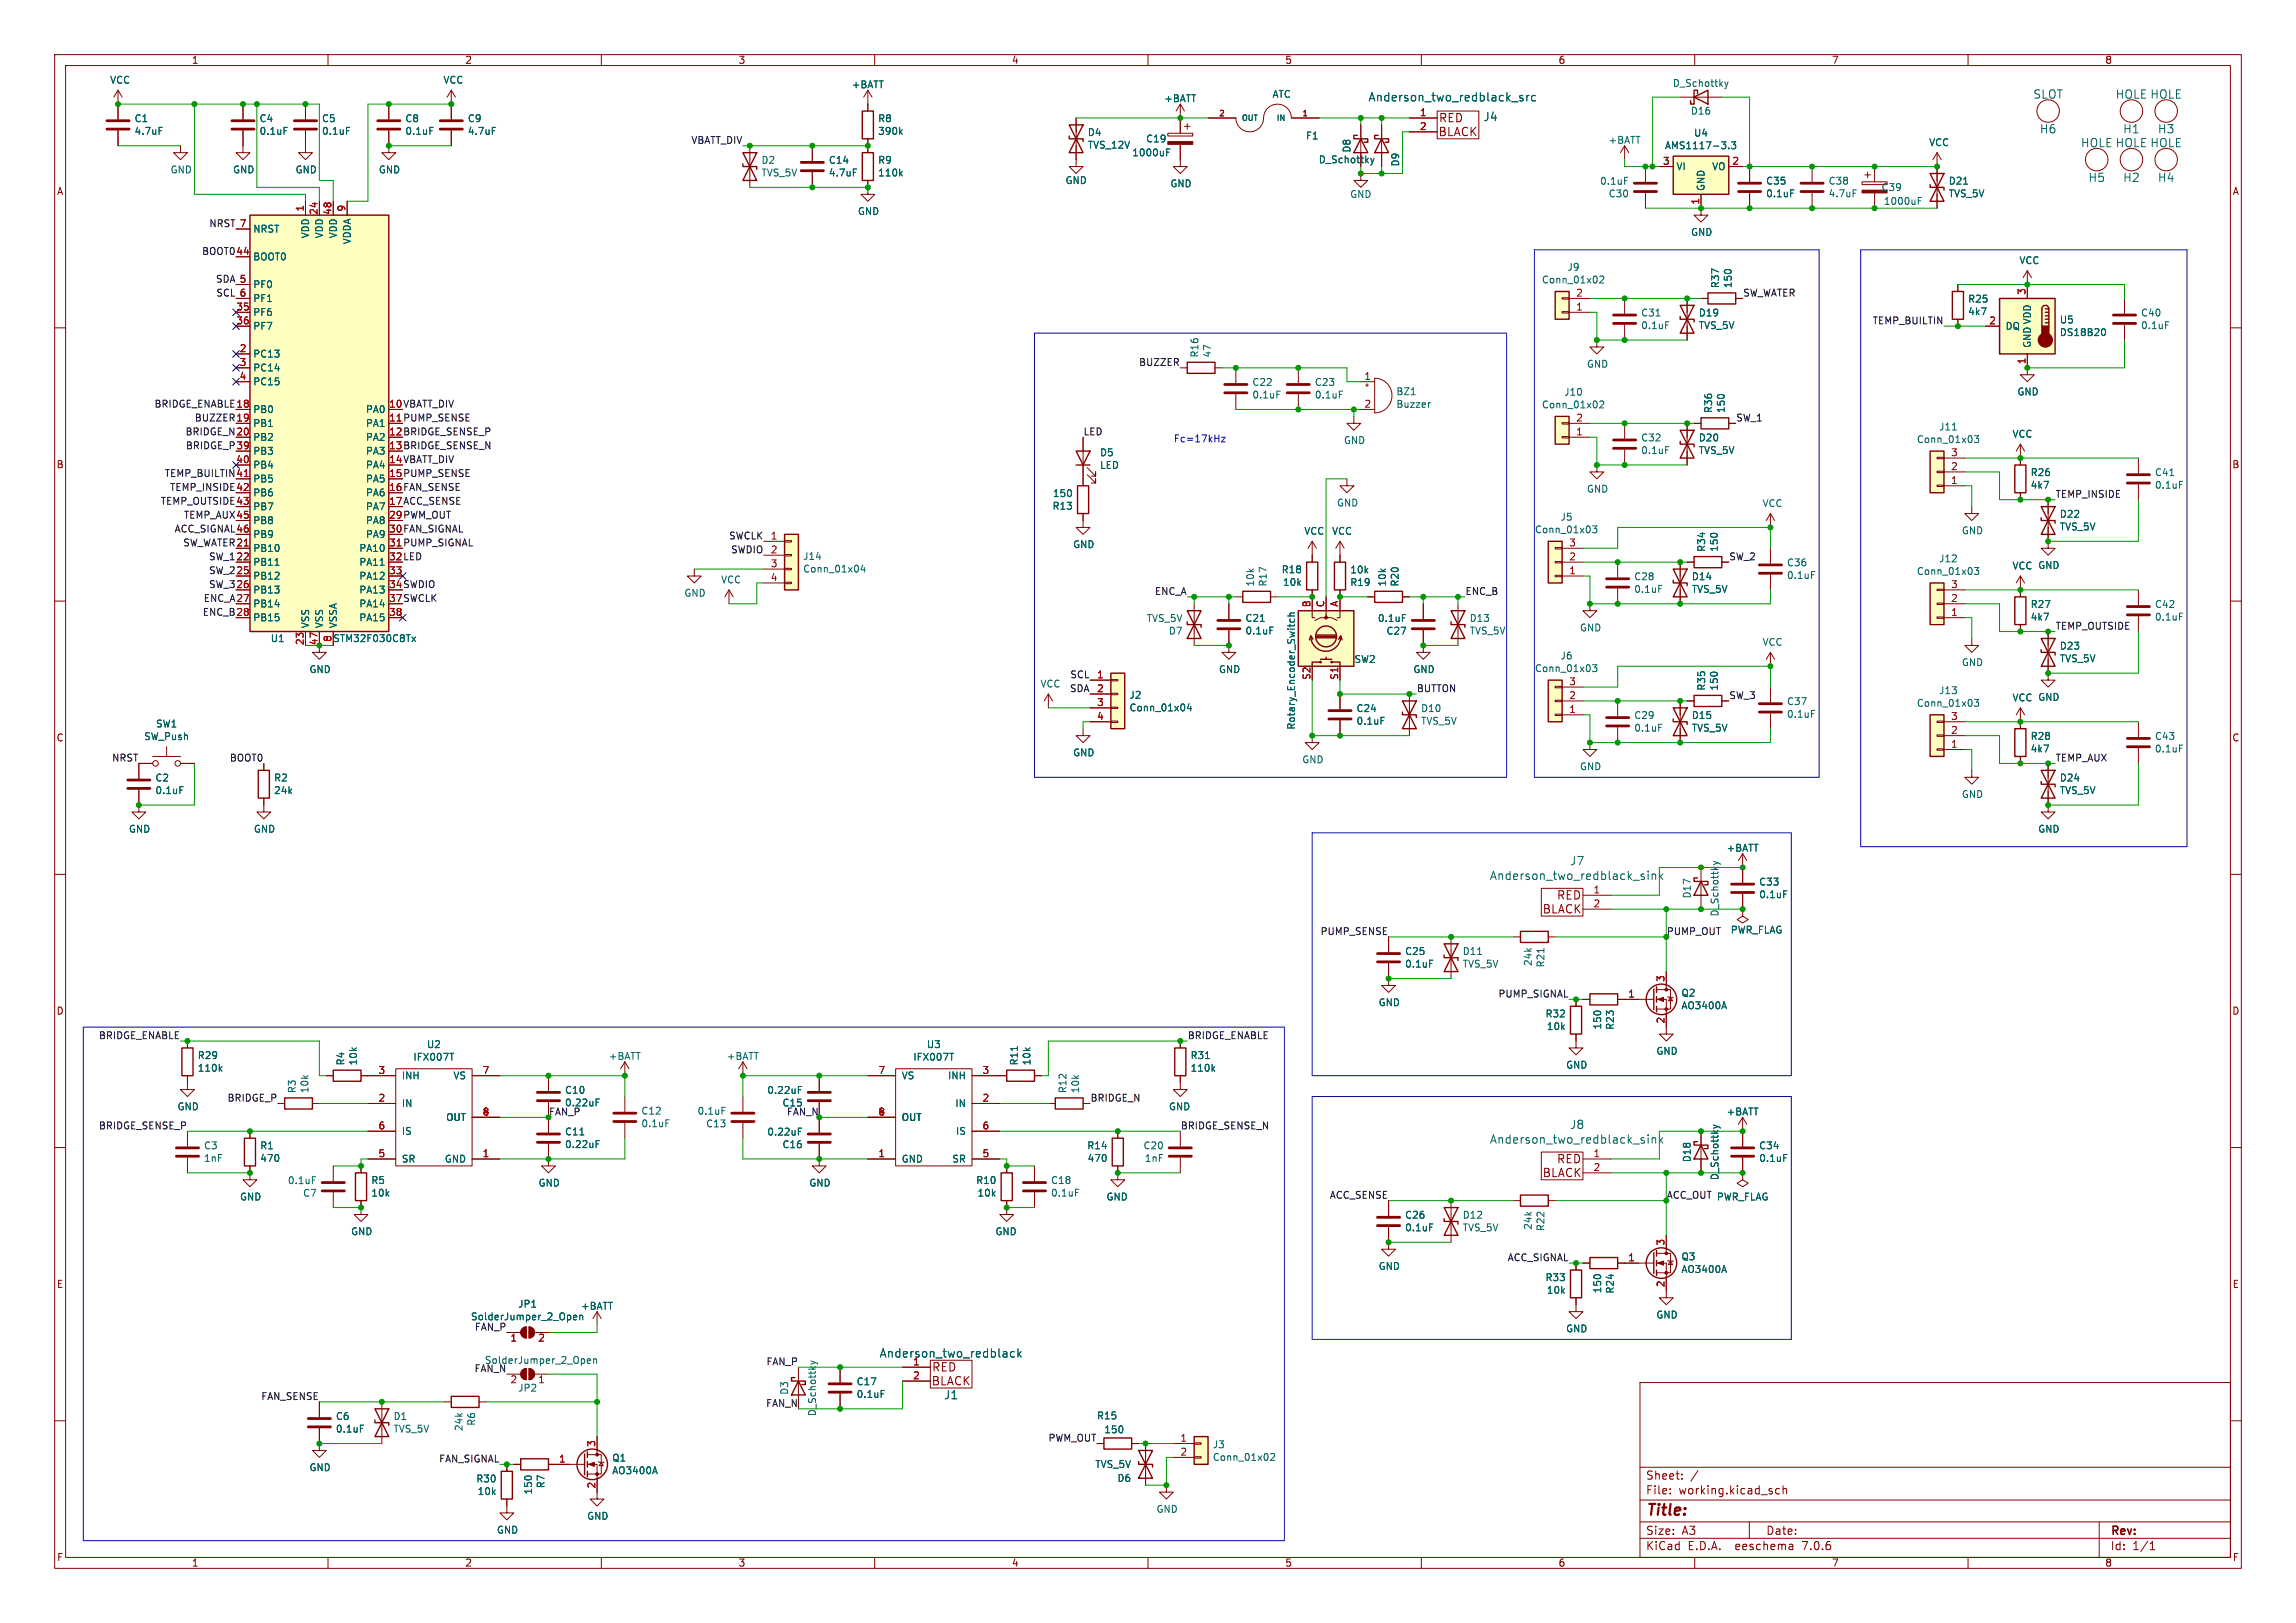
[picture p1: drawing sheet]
<svg xmlns="http://www.w3.org/2000/svg" width="420mm" height="297mm" viewBox="0 0 420 297" stroke-linecap="round" stroke-linejoin="round" font-family="sans-serif">
<defs><g id="words">
<text font-size="2.8" fill="#840000" x="301" y="277.9">Title:</text>
<g font-size="2.1" fill="#006464">
<text x="250.2" y="18.8">Anderson_two_redblack_src</text>
<text x="271.3" y="22.4">J4</text>
<text x="371.9" y="18.3">SLOT</text>
<text x="386.9" y="18.3">HOLE HOLE</text>
<text x="373" y="24.6">H6</text>
<text x="380.6" y="27.2">HOLE HOLE HOLE</text>
<text x="388.3" y="24.6">H1</text>
<text x="394.6" y="24.6">H3</text>
<text x="381.9" y="33.5">H5</text>
<text x="388.3" y="33.5">H2</text>
<text x="394.6" y="33.5">H4</text>
<text x="272.5" y="161.2">Anderson_two_redblack_sink</text>
<text x="287.1" y="158.5">J7</text>
<text x="272.5" y="209.5">Anderson_two_redblack_sink</text>
<text x="287.1" y="206.8">J8</text>
<text x="160.8" y="248.6">Anderson_two_redblack</text>
<text x="172.6" y="256.3">J1</text>
</g>
<g font-size="2.1" fill="#840000">
<text x="263.1" y="22.6">RED</text>
<text x="263" y="25.2">BLACK</text>
<text x="282.1" y="167.4">BLACK</text>
<text x="284.7" y="164.9">RED</text>
<text x="282.1" y="215.7">BLACK</text>
<text x="284.7" y="213.1">RED</text>
<text x="170.4" y="251.2">RED</text>
<text x="170.3" y="253.8">BLACK</text>
<text x="301" y="273.7">File:</text>
<text x="301" y="271">Sheet:</text>
<text x="307.1" y="273.7">working.kicad_sch</text>
<text x="301" y="281.1">Size:</text>
<text x="307.6" y="281.1">A3</text>
<text x="323" y="281.1">Date:</text>
<text x="386" y="281.3">Rev:</text>
<text x="301" y="283.9">KiCad</text>
<text x="308.7" y="283.9">E.D.A.</text>
<text x="317.6" y="283.9">eeschema</text>
<text x="330" y="283.9">7.0.6</text>
<text x="386" y="283.9">Id:</text>
<text x="390.1" y="283.9">1/1</text>
</g>
<g font-size="1.8" fill="#840000">
<text x="35" y="11.9">1</text>
<text x="85" y="11.9">2</text>
<text x="135" y="11.9">3</text>
<text x="185" y="11.9">4</text>
<text x="235" y="11.9">5</text>
<text x="285" y="11.9">6</text>
<text x="335" y="11.9">7</text>
<text x="385" y="11.9">8</text>
<text x="10.3" y="35.9">A</text>
<text x="408.3" y="35.9">A</text>
<text x="71.1" y="74.7">10 VBATT_DIV</text>
<text x="71.1" y="79.8">12 BRIDGE_SENSE_P</text>
<text x="71.1" y="82.3">13 BRIDGE_SENSE_N</text>
<text x="10.3" y="85.9">B</text>
<text x="71.1" y="84.8">14 VBATT_DIV</text>
<text x="71.1" y="87.4">15 PUMP_SENSE</text>
<text x="71.1" y="89.9">16 FAN_SENSE</text>
<text x="408.2" y="85.9">B</text>
<text x="71.1" y="92.5">17 ACC_SENSE</text>
<text x="71.1" y="95">29 PWM_OUT</text>
<text x="71.1" y="97.5">30 FAN_SIGNAL</text>
<text x="71.1" y="102.6">32 LED</text>
<text x="71.1" y="107.7">34 SWDIO</text>
<text x="71.1" y="110.2">37 SWCLK</text>
<text x="10.3" y="135.9">C</text>
<text x="408.2" y="135.9">C</text>
<text x="10.3" y="185.9">D</text>
<text x="408.2" y="185.9">D</text>
<text x="10.3" y="235.9">E</text>
<text x="408.3" y="235.9">E</text>
<text x="10.3" y="285.9">F</text>
<text x="35" y="286.9">1</text>
<text x="85" y="286.9">2</text>
<text x="135" y="286.9">3</text>
<text x="185" y="286.9">4</text>
<text x="235" y="286.9">5</text>
<text x="285" y="286.9">6</text>
<text x="335" y="286.9">7</text>
<text x="385" y="286.9">8</text>
<text x="408.3" y="285.9">F</text>
</g>
<g font-size="1.8" fill="#006464">
<text x="20.1" y="15.5">VCC</text>
<text x="81" y="15.5">VCC</text>
<text x="155.7" y="16.4">+BATT</text>
<text x="305.9" y="16.1">D_Schottky</text>
<text x="24.5" y="22.6">C1</text>
<text x="47.4" y="22.6">C4</text>
<text x="58.8" y="22.6">C5</text>
<text x="74.1" y="22.6">C8</text>
<text x="85.5" y="22.6">C9</text>
<text x="160.5" y="22.6">R8</text>
<text x="212.9" y="18.9">+BATT</text>
<text x="232.7" y="18.1">ATC</text>
<text x="309.2" y="21.2">D16</text>
<text x="24.5" y="24.9">4.7uF</text>
<text x="47.4" y="24.9">0.1uF</text>
<text x="58.8" y="24.9">0.1uF</text>
<text x="74.1" y="24.9">0.1uF</text>
<text x="85.5" y="24.9">4.7uF</text>
<text x="160.5" y="24.9">390k</text>
<text x="198.9" y="25.1">D4</text>
<text x="198.9" y="27.4">TVS_12V</text>
<text x="207" y="28.8">1000uF</text>
<text x="209.6" y="26.3">C19</text>
<text x="238.8" y="25.7">F1</text>
<text x="247.2" y="28" transform="rotate(-90 247.2 28)">D8</text>
<text x="294.1" y="26.5">+BATT</text>
<text x="304.5" y="27.5">AMS1117-3.3</text>
<text x="309.8" y="25.2">U4</text>
<text x="352.8" y="26.9">VCC</text>
<text x="31.1" y="31.9">GND</text>
<text x="42.5" y="31.9">GND</text>
<text x="54" y="31.9">GND</text>
<text x="69.2" y="31.9">GND</text>
<text x="139.2" y="30.2">D2</text>
<text x="139.2" y="32.5">TVS_5V</text>
<text x="151.5" y="30.2">C14</text>
<text x="151.5" y="32.5">4.7uF</text>
<text x="160.5" y="30.2">R9</text>
<text x="160.5" y="32.5">110k</text>
<text x="194.8" y="33.9">GND</text>
<text x="214" y="34.5">GND</text>
<text x="241.1" y="30.1">D_Schottky</text>
<text x="256.1" y="30.6" transform="rotate(-90 256.1 30.6)">D9</text>
<text x="292.6" y="34">0.1uF</text>
<text x="306.6" y="31.3">VI</text>
<text x="312" y="35.1" transform="rotate(-90 312 35.1)">GND</text>
<text x="313.1" y="31.3">VO</text>
<text x="323" y="34">C35</text>
<text x="334.4" y="34">C38</text>
<text x="344.1" y="35.2">C39</text>
<text x="356.4" y="34">D21</text>
<text x="156.8" y="39.5">GND</text>
<text x="246.9" y="36.4">GND</text>
<text x="294.2" y="36.3">C30</text>
<text x="323" y="36.3">0.1uF</text>
<text x="334.4" y="36.3">4.7uF</text>
<text x="344.5" y="37.7">1000uF</text>
<text x="356.4" y="36.3">TVS_5V</text>
<text x="46.2" y="47.9">BOOT0</text>
<text x="46.2" y="42.8">NRST</text>
<text x="56.7" y="43.7" transform="rotate(-90 56.7 43.7)">VDD</text>
<text x="59.3" y="43.7" transform="rotate(-90 59.3 43.7)">VDD</text>
<text x="61.8" y="43.7" transform="rotate(-90 61.8 43.7)">VDD</text>
<text x="64.4" y="44.8" transform="rotate(-90 64.4 44.8)">VDDA</text>
<text x="309.2" y="43.4">GND</text>
<text x="46.2" y="52.9">PF0</text>
<text x="282" y="52.1">Conn_01x02</text>
<text x="286.6" y="49.8">J9</text>
<text x="314.7" y="52.8" transform="rotate(-90 314.7 52.8)">R37</text>
<text x="317" y="52.8" transform="rotate(-90 317 52.8)">150</text>
<text x="369.3" y="48.5">VCC</text>
<text x="46.2" y="58">PF6</text>
<text x="46.2" y="55.5">PF1</text>
<text x="300.1" y="58.1">C31</text>
<text x="310.7" y="58.1">D19</text>
<text x="359.9" y="55.6">R25</text>
<text x="359.9" y="57.9">4k7</text>
<text x="376.7" y="59.4">U5</text>
<text x="391.6" y="58.1">C40</text>
<text x="46.2" y="65.6">PC13</text>
<text x="46.2" y="60.6">PF7</text>
<text x="219.4" y="65.5" transform="rotate(-90 219.4 65.5)">R16</text>
<text x="221.7" y="65.5" transform="rotate(-90 221.7 65.5)">47</text>
<text x="300.1" y="60.4">0.1uF</text>
<text x="310.7" y="60.4">TVS_5V</text>
<text x="366.8" y="60.6">DQ</text>
<text x="371.7" y="63.8" transform="rotate(-90 371.7 63.8)">GND VDD</text>
<text x="376.7" y="61.7">DS18B20</text>
<text x="391.6" y="60.4">0.1uF</text>
<text x="46.2" y="68.2">PC14</text>
<text x="46.2" y="70.7">PC15</text>
<text x="229" y="70.8">C22</text>
<text x="240.4" y="70.8">C23</text>
<text x="290.2" y="67.5">GND</text>
<text x="46.2" y="75.8">PB0</text>
<text x="66.8" y="75.8">PA0</text>
<text x="229" y="73.1">0.1uF</text>
<text x="240.4" y="73.1">0.1uF</text>
<text x="255.3" y="72.5">BZ1</text>
<text x="255.3" y="74.8">Buzzer</text>
<text x="282" y="74.9">Conn_01x02</text>
<text x="286" y="72.6">J10</text>
<text x="313.4" y="75.7" transform="rotate(-90 313.4 75.7)">R36</text>
<text x="315.7" y="75.7" transform="rotate(-90 315.7 75.7)">150</text>
<text x="368.9" y="72.6">GND</text>
<text x="46.2" y="78.3">PB1</text>
<text x="46.2" y="80.9">PB2</text>
<text x="46.2" y="83.4">PB3</text>
<text x="66.8" y="78.3">PA1</text>
<text x="66.8" y="80.9">PA2</text>
<text x="66.8" y="83.4">PA3</text>
<text x="201.1" y="83.7">D5</text>
<text x="245.7" y="81.5">GND</text>
<text x="300.1" y="81">C32</text>
<text x="300.1" y="83.3">0.1uF</text>
<text x="310.7" y="81">D20</text>
<text x="310.7" y="83.3">TVS_5V</text>
<text x="350.5" y="81.3">Conn_01x03</text>
<text x="354.6" y="79">J11</text>
<text x="368" y="80.3">VCC</text>
<text x="46.2" y="86">PB4</text>
<text x="46.2" y="88.5">PB5</text>
<text x="66.8" y="86">PA4</text>
<text x="66.8" y="88.5">PA5</text>
<text x="201.1" y="86">LED</text>
<text x="371.4" y="87.3">R26</text>
<text x="371.4" y="89.6">4k7</text>
<text x="394.1" y="87.3">C41</text>
<text x="394.1" y="89.6">0.1uF</text>
<text x="46.2" y="91">PB6</text>
<text x="46.2" y="93.6">PB7</text>
<text x="66.8" y="91">PA6</text>
<text x="66.8" y="93.6">PA7</text>
<text x="192.4" y="93.5">R13</text>
<text x="192.5" y="91.2">150</text>
<text x="244.5" y="92.9">GND</text>
<text x="285.4" y="95.5">J5</text>
<text x="290.2" y="90.3">GND</text>
<text x="322.3" y="93">VCC</text>
<text x="376.7" y="94.9">D22</text>
<text x="46.2" y="101.2">PB10</text>
<text x="46.2" y="96.1">PB8</text>
<text x="46.2" y="98.7">PB9</text>
<text x="65.6" y="101.2">PA10</text>
<text x="66.8" y="96.1">PA8</text>
<text x="66.8" y="98.7">PA9</text>
<text x="196.2" y="100.5">GND</text>
<text x="238.5" y="98.1">VCC</text>
<text x="243.6" y="98.1">VCC</text>
<text x="280.7" y="97.8">Conn_01x03</text>
<text x="312.1" y="101.1" transform="rotate(-90 312.1 101.1)">R34</text>
<text x="314.4" y="101.1" transform="rotate(-90 314.4 101.1)">150</text>
<text x="358.8" y="98">GND</text>
<text x="376.7" y="97.3">TVS_5V</text>
<text x="46.2" y="103.7">PB11</text>
<text x="46.2" y="106.3">PB12</text>
<text x="65.6" y="103.7">PA11</text>
<text x="65.6" y="106.3">PA12</text>
<text x="131.8" y="107">VCC</text>
<text x="146.8" y="105">Conn_01x04</text>
<text x="146.8" y="102.7">J14</text>
<text x="229.6" y="107.4" transform="rotate(-90 229.6 107.4)">10k</text>
<text x="231.9" y="107.4" transform="rotate(-90 231.9 107.4)">R17</text>
<text x="234.4" y="105.1">R18</text>
<text x="234.6" y="107.4">10k</text>
<text x="246.9" y="105.1">10k</text>
<text x="246.9" y="107.4">R19</text>
<text x="253.7" y="107.4" transform="rotate(-90 253.7 107.4)">10k</text>
<text x="256" y="107.4" transform="rotate(-90 256 107.4)">R20</text>
<text x="298.8" y="106.4">C28</text>
<text x="309.4" y="106.4">D14</text>
<text x="326.8" y="103.8">C36</text>
<text x="326.8" y="106.1">0.1uF</text>
<text x="350.5" y="105.4">Conn_01x03</text>
<text x="354.6" y="103.1">J12</text>
<text x="368" y="104.4">VCC GND</text>
<text x="46.2" y="108.8">PB13</text>
<text x="46.2" y="111.4">PB14</text>
<text x="46.2" y="113.9">PB15</text>
<text x="65.6" y="108.8">PA13</text>
<text x="65.6" y="111.4">PA14</text>
<text x="65.6" y="113.9">PA15</text>
<text x="125.1" y="109.4">GND</text>
<text x="227.7" y="114">C21</text>
<text x="268.7" y="114">D13</text>
<text x="298.8" y="108.7">0.1uF</text>
<text x="309.4" y="108.7">TVS_5V</text>
<text x="371.4" y="111.5">R27</text>
<text x="371.4" y="113.8">4k7</text>
<text x="394.1" y="111.5">C42</text>
<text x="394.1" y="113.8">0.1uF</text>
<text x="49.4" y="117.7">U1</text>
<text x="56.7" y="115.1" transform="rotate(-90 56.7 115.1)">VSS</text>
<text x="59.3" y="115.1" transform="rotate(-90 59.3 115.1)">VSS</text>
<text x="60.9" y="117.7">STM32F030C8Tx</text>
<text x="61.8" y="115.1" transform="rotate(-90 61.8 115.1)">VSSA</text>
<text x="209.7" y="114">TVS_5V</text>
<text x="213.7" y="116.3">D7</text>
<text x="227.7" y="116.3">0.1uF</text>
<text x="252" y="114">0.1uF</text>
<text x="253.5" y="116.3">C27</text>
<text x="268.7" y="116.3">TVS_5V</text>
<text x="288.9" y="115.7">GND</text>
<text x="322.3" y="118.4">VCC</text>
<text x="376.7" y="119.1">D23</text>
<text x="56.5" y="123.4">GND</text>
<text x="222.9" y="123.4">GND</text>
<text x="247.7" y="121.5">SW2</text>
<text x="258.4" y="123.4">GND</text>
<text x="280.7" y="123.2">Conn_01x03</text>
<text x="285.4" y="120.9">J6</text>
<text x="358.8" y="122.1">GND</text>
<text x="376.7" y="121.4">TVS_5V</text>
<text x="190.2" y="126">VCC</text>
<text x="206.5" y="128.1">J2</text>
<text x="206.5" y="130.4">Conn_01x04</text>
<text x="248" y="130.5">C24</text>
<text x="259.9" y="130.5">D10</text>
<text x="298.8" y="131.8">C29</text>
<text x="309.4" y="131.8">D15</text>
<text x="312.1" y="126.5" transform="rotate(-90 312.1 126.5)">R35</text>
<text x="314.4" y="126.5" transform="rotate(-90 314.4 126.5)">150</text>
<text x="326.8" y="129.2">C37</text>
<text x="326.8" y="131.5">0.1uF</text>
<text x="350.5" y="129.5">Conn_01x03</text>
<text x="354.6" y="127.2">J13</text>
<text x="368" y="128.5">VCC GND</text>
<text x="26.3" y="135.6">SW_Push</text>
<text x="28.4" y="133.3">SW1</text>
<text x="237.1" y="133.6" transform="rotate(-90 237.1 133.6)">Rotary_Encoder_Switch</text>
<text x="248" y="132.8">0.1uF</text>
<text x="259.9" y="132.8">TVS_5V</text>
<text x="298.8" y="134.1">0.1uF</text>
<text x="309.4" y="134.1">TVS_5V</text>
<text x="371.4" y="135.6">R28</text>
<text x="371.4" y="137.9">4k7</text>
<text x="394.1" y="135.6">C43</text>
<text x="394.1" y="137.9">0.1uF</text>
<text x="28.3" y="143.2">C2</text>
<text x="50" y="143.2">R2</text>
<text x="196.2" y="138.6">GND</text>
<text x="238.1" y="139.9">GND</text>
<text x="288.9" y="141.1">GND</text>
<text x="376.7" y="143.2">D24</text>
<text x="28.3" y="145.5">0.1uF</text>
<text x="50" y="145.5">24k</text>
<text x="358.8" y="146.2">GND</text>
<text x="376.7" y="145.5">TVS_5V</text>
<text x="23.5" y="152.6">GND</text>
<text x="46.4" y="152.6">GND</text>
<text x="372.7" y="152.6">GND</text>
<text x="315.7" y="156.1">+BATT</text>
<text x="309.5" y="164.5" transform="rotate(-90 309.5 164.5)">D17</text>
<text x="314.6" y="167.8" transform="rotate(-90 314.6 167.8)">D_Schottky</text>
<text x="321.7" y="162.3">C33</text>
<text x="321.7" y="164.6">0.1uF</text>
<text x="316.5" y="171">PWR_FLAG</text>
<text x="256.9" y="175">C25</text>
<text x="256.9" y="177.3">0.1uF</text>
<text x="267.5" y="175">D11</text>
<text x="267.5" y="177.3">TVS_5V</text>
<text x="280.4" y="176.9" transform="rotate(-90 280.4 176.9)">24k</text>
<text x="282.7" y="177.1" transform="rotate(-90 282.7 177.1)">R21</text>
<text x="252.1" y="184.3">GND</text>
<text x="307.5" y="182.6">Q2</text>
<text x="307.5" y="184.9">AO3400A</text>
<text x="78" y="192">U2</text>
<text x="169.4" y="192">U3</text>
<text x="282.6" y="186.4">R32</text>
<text x="282.9" y="188.7">10k</text>
<text x="293.1" y="188.5" transform="rotate(-90 293.1 188.5)">150</text>
<text x="295.4" y="188.6" transform="rotate(-90 295.4 188.6)">R23</text>
<text x="36.1" y="194">R29</text>
<text x="36.1" y="196.3">110k</text>
<text x="63.2" y="195.1" transform="rotate(-90 63.2 195.1)">R4</text>
<text x="65.5" y="195.1" transform="rotate(-90 65.5 195.1)">10k</text>
<text x="73.4" y="197.7">INH</text>
<text x="75.5" y="194.3">IFX007T</text>
<text x="82.8" y="197.7">VS</text>
<text x="111.3" y="194.2">+BATT</text>
<text x="132.9" y="194.2">+BATT</text>
<text x="164.8" y="197.7">VS</text>
<text x="167" y="194.3">IFX007T</text>
<text x="173.3" y="197.7">INH</text>
<text x="186.4" y="195.1" transform="rotate(-90 186.4 195.1)">R11</text>
<text x="188.7" y="195.1" transform="rotate(-90 188.7 195.1)">10k</text>
<text x="217.7" y="194">R31</text>
<text x="217.7" y="196.3">110k</text>
<text x="286.4" y="195.8">GND</text>
<text x="302.9" y="193.2">GND</text>
<text x="32.4" y="203.4">GND</text>
<text x="54.3" y="200.1" transform="rotate(-90 54.3 200.1)">R3</text>
<text x="56.6" y="200.1" transform="rotate(-90 56.6 200.1)">10k</text>
<text x="73.4" y="202.8">IN</text>
<text x="103.3" y="202.7">0.22uF</text>
<text x="103.3" y="200.4">C10</text>
<text x="140.3" y="200.4">0.22uF</text>
<text x="143" y="202.7">C15</text>
<text x="174.6" y="202.8">IN</text>
<text x="195.3" y="200.1" transform="rotate(-90 195.3 200.1)">R12</text>
<text x="197.6" y="200.1" transform="rotate(-90 197.6 200.1)">10k</text>
<text x="213.7" y="203.4">GND</text>
<text x="73.4" y="207.9">IS</text>
<text x="81.5" y="205.3">OUT</text>
<text x="103.3" y="208">C11</text>
<text x="117.2" y="204.2">C12</text>
<text x="117.2" y="206.5">0.1uF</text>
<text x="127.5" y="204.2">0.1uF</text>
<text x="129.1" y="206.5">C13</text>
<text x="140.3" y="208">0.22uF</text>
<text x="164.8" y="205.3">OUT</text>
<text x="174.8" y="207.9">IS</text>
<text x="315.7" y="204.3">+BATT</text>
<text x="37.2" y="210.5">C3</text>
<text x="37.2" y="212.8">1nF</text>
<text x="47.5" y="210.5">R1</text>
<text x="47.5" y="212.8">470</text>
<text x="73.4" y="213">SR</text>
<text x="81.3" y="213">GND</text>
<text x="103.3" y="210.3">0.22uF</text>
<text x="143" y="210.3">C16</text>
<text x="164.8" y="213">GND</text>
<text x="174.1" y="213">SR</text>
<text x="198.8" y="210.5">R14</text>
<text x="198.9" y="212.8">470</text>
<text x="209.1" y="210.5">C20</text>
<text x="209.3" y="212.8">1nF</text>
<text x="309.5" y="212.8" transform="rotate(-90 309.5 212.8)">D18</text>
<text x="321.7" y="210.5">C34</text>
<text x="321.7" y="212.8">0.1uF</text>
<text x="43.8" y="219.9">GND</text>
<text x="52.6" y="216.9">0.1uF</text>
<text x="55.3" y="219.2">C7</text>
<text x="67.8" y="216.9">R5</text>
<text x="67.8" y="219.2">10k</text>
<text x="98.4" y="217.3">GND</text>
<text x="148" y="217.3">GND</text>
<text x="178.5" y="216.9">R10</text>
<text x="178.7" y="219.2">10k</text>
<text x="192.2" y="216.9">C18</text>
<text x="192.2" y="219.2">0.1uF</text>
<text x="202.3" y="219.9">GND</text>
<text x="314" y="219.9">PWR_FLAG</text>
<text x="314.6" y="216.1" transform="rotate(-90 314.6 216.1)">D_Schottky</text>
<text x="64.1" y="226.2">GND</text>
<text x="182" y="226.2">GND</text>
<text x="256.9" y="223.2">C26</text>
<text x="256.9" y="225.5">0.1uF</text>
<text x="267.5" y="223.2">D12</text>
<text x="267.5" y="225.5">TVS_5V</text>
<text x="280.4" y="225.1" transform="rotate(-90 280.4 225.1)">24k</text>
<text x="282.7" y="225.4" transform="rotate(-90 282.7 225.4)">R22</text>
<text x="252.1" y="232.6">GND</text>
<text x="307.5" y="230.8">Q3</text>
<text x="307.5" y="233.1">AO3400A</text>
<text x="94.7" y="239.5">JP1</text>
<text x="106.2" y="239.9">+BATT</text>
<text x="282.6" y="234.6">R33</text>
<text x="282.9" y="237">10k</text>
<text x="293.1" y="236.8" transform="rotate(-90 293.1 236.8)">150</text>
<text x="295.4" y="236.8" transform="rotate(-90 295.4 236.8)">R24</text>
<text x="86" y="241.8">SolderJumper_2_Open</text>
<text x="286.4" y="244">GND</text>
<text x="302.9" y="241.5">GND</text>
<text x="88.6" y="249.8">SolderJumper_2_Open</text>
<text x="94.7" y="254.9">JP2</text>
<text x="98.4" y="253.4">1</text>
<text x="144.4" y="255.3" transform="rotate(-90 144.4 255.3)">D3</text>
<text x="156.6" y="253.7">C17</text>
<text x="156.6" y="256">0.1uF</text>
<text x="61.4" y="260">C6</text>
<text x="61.4" y="262.4">0.1uF</text>
<text x="71.9" y="260">D1</text>
<text x="71.9" y="262.4">TVS_5V</text>
<text x="84.8" y="262" transform="rotate(-90 84.8 262)">24k</text>
<text x="87.1" y="261" transform="rotate(-90 87.1 261)">R6</text>
<text x="149.5" y="259.2" transform="rotate(-90 149.5 259.2)">D_Schottky</text>
<text x="200.6" y="259.9">R15</text>
<text x="201.9" y="262.5">150</text>
<text x="56.5" y="269.4">GND</text>
<text x="111.9" y="270">AO3400A</text>
<text x="111.9" y="267.7">Q1</text>
<text x="200.3" y="268.8">TVS_5V</text>
<text x="221.8" y="265.2">J3</text>
<text x="221.8" y="267.5">Conn_01x02</text>
<text x="87" y="271.5">R30</text>
<text x="87.3" y="273.8">10k</text>
<text x="97.5" y="273.6" transform="rotate(-90 97.5 273.6)">150</text>
<text x="99.8" y="272.4" transform="rotate(-90 99.8 272.4)">R7</text>
<text x="204.3" y="271.4">D6</text>
<text x="90.8" y="280.8">GND</text>
<text x="107.3" y="278.3">GND</text>
<text x="211.5" y="277">GND</text>
</g>
<g font-size="1.8" fill="#a90000">
<text x="259.6" y="21.3">1</text>
<text x="259.6" y="23.9">2</text>
<text x="304.1" y="30.2">3</text>
<text x="316.8" y="30.2">2</text>
<text x="43.7" y="41.7">7</text>
<text x="55.6" y="38.8" transform="rotate(-90 55.6 38.8)">1</text>
<text x="58.2" y="39.4" transform="rotate(-90 58.2 39.4)">24</text>
<text x="60.7" y="39.4" transform="rotate(-90 60.7 39.4)">48</text>
<text x="63.2" y="38.8" transform="rotate(-90 63.2 38.8)">9</text>
<text x="310.9" y="37.5" transform="rotate(-90 310.9 37.5)">1</text>
<text x="43.1" y="46.7">44</text>
<text x="43.7" y="51.8">5</text>
<text x="43.1" y="56.9">35</text>
<text x="43.1" y="59.4">36</text>
<text x="43.7" y="54.4">6</text>
<text x="288.2" y="56.9">1</text>
<text x="288.2" y="54.4">2</text>
<text x="363.8" y="59.4">2</text>
<text x="370.6" y="54" transform="rotate(-90 370.6 54)">3</text>
<text x="43.7" y="64.5">2</text>
<text x="43.7" y="67.1">3</text>
<text x="43.7" y="69.6">4</text>
<text x="249.5" y="69.6">1</text>
<text x="370.6" y="66.7" transform="rotate(-90 370.6 66.7)">1</text>
<text x="43.1" y="74.7">18</text>
<text x="43.1" y="77.2">19</text>
<text x="71.1" y="77.2">11 PUMP_SENSE</text>
<text x="71.1" y="74.7">10</text>
<text x="71.1" y="77.2">11</text>
<text x="249.5" y="74.7">2</text>
<text x="288.2" y="77.2">2</text>
<text x="43.1" y="79.8">20</text>
<text x="43.1" y="82.3">39</text>
<text x="71.1" y="79.8">12</text>
<text x="71.1" y="82.3">13</text>
<text x="288.2" y="79.8">1</text>
<text x="356.8" y="83.6">3</text>
<text x="43.1" y="84.8">40</text>
<text x="43.1" y="87.4">41</text>
<text x="43.1" y="89.9">42</text>
<text x="71.1" y="84.8">14</text>
<text x="71.1" y="87.4">15</text>
<text x="71.1" y="89.9">16</text>
<text x="356.8" y="88.6">1</text>
<text x="356.8" y="86.1">2</text>
<text x="43.1" y="92.5">43</text>
<text x="43.1" y="95">45</text>
<text x="71.1" y="92.5">17</text>
<text x="71.1" y="95">29</text>
<text x="43.1" y="100.1">21</text>
<text x="43.1" y="97.5">46</text>
<text x="71.1" y="100.1">31 PUMP_SIGNAL</text>
<text x="71.1" y="97.5">30</text>
<text x="71.1" y="100.1">31</text>
<text x="140.9" y="98.8">1</text>
<text x="140.9" y="101.3">2</text>
<text x="286.9" y="100.1">3</text>
<text x="43.1" y="102.6">22</text>
<text x="43.1" y="105.2">25</text>
<text x="43.1" y="107.7">26</text>
<text x="71.1" y="105.2">33</text>
<text x="71.1" y="102.6">32</text>
<text x="71.1" y="107.7">34</text>
<text x="140.9" y="103.9">3</text>
<text x="140.9" y="106.4">4</text>
<text x="286.9" y="105.2">1</text>
<text x="286.9" y="102.6">2</text>
<text x="356.8" y="107.7">3</text>
<text x="43.1" y="110.2">27</text>
<text x="43.1" y="112.8">28</text>
<text x="71.1" y="112.8">38</text>
<text x="71.1" y="110.2">37</text>
<text x="239.8" y="111.2" transform="rotate(-90 239.8 111.2)">B</text>
<text x="242.3" y="111.2" transform="rotate(-90 242.3 111.2)">C</text>
<text x="244.9" y="111.1" transform="rotate(-90 244.9 111.1)">A</text>
<text x="356.8" y="112.8">1</text>
<text x="356.8" y="110.2">2</text>
<text x="55.6" y="118.2" transform="rotate(-90 55.6 118.2)">23</text>
<text x="58.2" y="118.2" transform="rotate(-90 58.2 118.2)">47</text>
<text x="60.7" y="117.5" transform="rotate(-90 60.7 117.5)">8</text>
<text x="200.6" y="124.2">1</text>
<text x="239.8" y="124.5" transform="rotate(-90 239.8 124.5)">S2</text>
<text x="244.9" y="124.5" transform="rotate(-90 244.9 124.5)">S1</text>
<text x="286.9" y="125.5">3</text>
<text x="200.6" y="126.7">2</text>
<text x="200.6" y="129.3">3</text>
<text x="200.6" y="131.8">4</text>
<text x="286.9" y="130.6">1</text>
<text x="286.9" y="128">2</text>
<text x="356.8" y="131.8">3</text>
<text x="356.8" y="136.9">1</text>
<text x="356.8" y="134.4">2</text>
<text x="291.4" y="163.6">1</text>
<text x="291.4" y="166.1">2</text>
<text x="304.5" y="179.8" transform="rotate(-90 304.5 179.8)">3</text>
<text x="297.7" y="182.6">1</text>
<text x="304.5" y="187.4" transform="rotate(-90 304.5 187.4)">2</text>
<text x="69.1" y="196.6">3</text>
<text x="88.2" y="196.6">7</text>
<text x="160.6" y="196.6">7</text>
<text x="179.6" y="196.6">3</text>
<text x="69.1" y="201.7">2</text>
<text x="179.6" y="201.7">2</text>
<text x="69.1" y="206.8">6</text>
<text x="88.2" y="204.2">8</text>
<text x="160.6" y="204.2">8</text>
<text x="179.6" y="206.8">6</text>
<text x="69.1" y="211.8">5</text>
<text x="88.2" y="211.8">1</text>
<text x="160.6" y="211.8">1</text>
<text x="179.6" y="211.8">5</text>
<text x="291.4" y="211.8">1</text>
<text x="291.4" y="214.4">2</text>
<text x="297.7" y="230.9">1</text>
<text x="304.5" y="228" transform="rotate(-90 304.5 228)">3</text>
<text x="304.5" y="235.7" transform="rotate(-90 304.5 235.7)">2</text>
<text x="93.3" y="245.8">1</text>
<text x="98.4" y="245.8">2</text>
<text x="166.9" y="249.9">1</text>
<text x="93.3" y="253.4">2</text>
<text x="166.9" y="252.5">2</text>
<text x="215.8" y="263.9">1</text>
<text x="102.2" y="267.7">1</text>
<text x="109" y="264.9" transform="rotate(-90 109 264.9)">3</text>
<text x="215.8" y="266.4">2</text>
<text x="109" y="272.5" transform="rotate(-90 109 272.5)">2</text>
</g>
<g font-size="1.8" fill="#0f0f0f">
<text x="126.4" y="26.4">VBATT_DIV</text>
<text x="38.2" y="41.6">NRST 7</text>
<text x="36.9" y="46.7">BOOT044</text>
<text x="39.4" y="51.8">SDA 5</text>
<text x="39.5" y="54.3">SCL 6</text>
<text x="318.8" y="54.3">SW_WATER</text>
<text x="342.5" y="59.4">TEMP_BUILTIN</text>
<text x="208.3" y="67">BUZZER</text>
<text x="28.2" y="74.7">BRIDGE_ENABLE18</text>
<text x="35.5" y="77.2">BUZZER 19</text>
<text x="317.5" y="77.2">SW_1</text>
<text x="33.8" y="79.7">BRIDGE_N20</text>
<text x="33.9" y="82.3">BRIDGE_P39</text>
<text x="198.1" y="79.7">LED</text>
<text x="30" y="87.4">TEMP_BUILTIN 41</text>
<text x="31" y="89.9">TEMP_INSIDE 42</text>
<text x="29.3" y="92.4">TEMP_OUTSIDE43</text>
<text x="33.5" y="95">TEMP_AUX45</text>
<text x="375.9" y="91.2">TEMP_INSIDE</text>
<text x="31.8" y="97.5">ACC_SIGNAL46</text>
<text x="33.4" y="100.1">SW_WATER21</text>
<text x="133.3" y="98.8">SWCLK</text>
<text x="133.6" y="101.3">SWDIO</text>
<text x="38.1" y="107.7">SW_326</text>
<text x="38.1" y="105.1">SW_225</text>
<text x="38.1" y="102.6">SW_122</text>
<text x="316.2" y="102.6">SW_2</text>
<text x="37" y="112.8">ENC_B28</text>
<text x="37.2" y="110.2">ENC_A27</text>
<text x="211.2" y="109">ENC_A</text>
<text x="268" y="109">ENC_B</text>
<text x="375.9" y="115.3">TEMP_OUTSIDE</text>
<text x="195.7" y="124.2">SCL</text>
<text x="195.6" y="126.7">SDA</text>
<text x="259.1" y="126.7">BUTTON</text>
<text x="316.2" y="128">SW_3</text>
<text x="20.4" y="139.4">NRST</text>
<text x="41.9" y="139.4">BOOT0</text>
<text x="375.9" y="139.4">TEMP_AUX</text>
<text x="241.5" y="171.2">PUMP_SENSE</text>
<text x="274" y="182.6">PUMP_SIGNAL</text>
<text x="18" y="190.2">BRIDGE_ENABLE</text>
<text x="217.2" y="190.2">BRIDGE_ENABLE</text>
<text x="41.5" y="201.7">BRIDGE_P</text>
<text x="199.4" y="201.7">BRIDGE_N</text>
<text x="18" y="206.7">BRIDGE_SENSE_P</text>
<text x="143.9" y="204.2">FAN_N</text>
<text x="215.9" y="206.7">BRIDGE_SENSE_N</text>
<text x="243.2" y="219.4">ACC_SENSE</text>
<text x="275.7" y="230.9">ACC_SIGNAL</text>
<text x="86.8" y="243.6">FAN_P</text>
<text x="86.7" y="251.2">FAN_N</text>
<text x="140.1" y="249.9">FAN_P</text>
<text x="47.7" y="256.3">FAN_SENSE</text>
<text x="140" y="257.5">FAN_N</text>
<text x="191.7" y="263.9">PWM_OUT</text>
<text x="80.2" y="267.7">FAN_SIGNAL</text>
</g>
<text font-size="1.8" fill="#0000c2" x="214.6" y="81">Fc=17kHz</text>
<g font-size="1.8" fill="#009600">
<text x="304.8" y="171.2">PUMP_OUT</text>
<text x="100.3" y="204.2">FAN_P</text>
<text x="304.8" y="219.4">ACC_OUT PWR_FLAG</text>
</g>
<g font-size="1.4" fill="#a90000">
<text x="222.9" y="21.3">2</text>
<text x="238.1" y="21.3">1</text>
</g>
<g font-size="1.4" fill="#006464">
<text x="227.1" y="22.3">OUT</text>
<text x="233.4" y="22.3">IN</text>
</g>
</g></defs>
<g fill="none" stroke="#840000" stroke-width=".18">
<path d="M10 10h400v277h-400zM12 12h396v273h-396zM21.6 16.5l-.8 1.3M21.6 16.5v5.3M21.6 16.5l.8 1.3M44.4 19.1v2.7M55.9 19.1v2.7M60 10v2M71.1 19.1v2.7M82.5 16.5l-.7 1.3M82.5 16.5v5.3M82.5 16.5l.8 1.3"/>
<path d="M110 10v2M158.7 16.5v3.8M158.7 16.5l-.7 1.3M158.7 16.5l.8 1.3M160 10v2M210 10v2M215.9 19.1v5.3M215.9 19.1l-.8 1.2M215.9 19.1l.8 1.2M260 10v2M307.3 17.8h7.7M310 10v2"/>
<path d="M360 10v2M21.6 23.9v2.8M33 26.7v1.2h1.3l-1.3 1.3-1.3-1.3h1.3M44.4 23.9v4h1.3l-1.3 1.3-1.2-1.3h1.2M55.9 23.9v4h1.2l-1.2 1.3-1.3-1.3h1.3M55.9 36.8v2.6M58.4 36.8v2.6M61 36.8v2.6M63.5 36.8v2.6M71.1 23.9v4h1.3l-1.3 1.3-1.3-1.3h1.3M82.5 23.9v2.8M137.2 26.7v7.6"/>
<path d="M148.6 26.7v2.8M148.6 31.5v2.8M158.7 33v2.6h1.3l-1.3 1.2-1.2-1.2h1.2M158.7 25.4v2.5M196.8 21.6v8.9h1.3l-1.3 1.3-1.2-1.3h1.2M213.6 24.4h4.6v.5h-4.6zM215.9 26.4v4.1h1.3l-1.3 1.3-1.3-1.3h1.3M216.7 23.1h1M217.2 22.6v1M221 21.6h5.1a2.58 2.58 0 0 0 2.8 2.5 2.58 2.58 0 0 0 2.3-3 2.54 2.54 0 0 1 2.7-2 2.54 2.54 0 0 1 2.3 2.5h5.1M248.9 31.8v1.2h1.3l-1.3 1.3-1.3-1.3h1.3M248.9 22.9v7.6"/>
<path d="M252.7 22.9v7.6M257.8 21.6h5.1M257.8 24.1h5.1M262.9 20.3h7.6v5.1h-7.6zM297.2 26.7l-.8 1.2M297.2 26.7v2.5M297.2 26.7l.7 1.2M301 30.5v2.8M301 35.3v2.8M303.5 30.5h2.6M311.1 35.6v3.8h1.3l-1.3 1.2-1.2-1.2h1.2M316.2 30.5h2.6"/>
<path d="M320 30.5v2.8M320 35.3v2.8M331.5 30.5v2.8M331.5 35.3v2.8M340.6 33.3h4.6v.5h-4.6zM341.1 32h1M341.6 31.5v1M342.9 30.5v2.8M342.9 35.3v2.8M354.3 27.9v10.2M354.3 27.9l-.7 1.3M354.3 27.9l.8 1.3"/>
<path d="M10 60h2M43.2 54.6h2.5M43.2 59.7h2.5M43.2 57.2h2.5M43.2 47h2.5M43.2 52.1h2.5M43.2 41.9h2.5M285.7 54.5h1.3v.2h-1.3zM285.7 57h1.3v.3h-1.3zM287 54.6h3.8M287 57.2h3.8M297.2 54.6v2.8"/>
<path d="M297.2 59.4v2.8M308.6 54.6v7.6M311.1 54.6h1.3M317.5 54.6h1.3M358.1 52.1v1.2M358.1 58.4v1.3M363.2 59.7h2.6M370.8 49.5v5.1M370.8 49.5l-.7 1.3M370.8 49.5l.8 1.3M388.6 54.6v2.8M388.6 59.4v2.8"/>
<path d="M408 60h2M43.2 77.5h2.5M43.2 69.9h2.5M43.2 74.9h2.5M43.2 67.3h2.5M43.2 64.8h2.5M215.9 67.3h1.3M222.2 67.3h1.3M226.1 67.3v2.8M226.1 72.1v2.8M237.5 67.3v2.8M237.5 72.1v2.8"/>
<path d="M247.6 76.2v1.3h1.3l-1.3 1.2-1.2-1.2h1.2M248.9 69.9h2.6M248.9 74.9h2.6M249.8 70.5h.5M250.1 70.2v.5M251.5 69.2a3.2 3.2 0 0 1 3.1 3.2 3.2 3.2 0 0 1-3.1 3.2zM285.7 77.3h1.3v.3h-1.3zM285.7 79.9h1.3v.2h-1.3zM287 77.5h3.8M292.1 62.2v1.3h1.3l-1.3 1.3-1.3-1.3h1.3M297.2 77.5v2.8M308.6 77.5v7.6"/>
<path d="M309.9 77.5h1.2M316.2 77.5h1.3M370.8 64.8v3.8h1.3l-1.3 1.3-1.2-1.3h1.2M43.2 80h2.5M43.2 82.6h2.5M43.2 85.1h2.5M43.2 87.6h2.5M43.2 90.2h2.5M43.2 92.7h2.5M43.2 95.3h2.5M43.2 97.8h2.5M139.7 99.1h3.8"/>
<path d="M143.5 98.9h1.3v.3h-1.3zM198.1 94v2.5h1.3l-1.3 1.3-1.3-1.3h1.3M198.1 80v8.9M198.9 86.9l1.5 1.5v-.8v.8h-.8M198.9 85.6l1.5 1.5v-.7v.7h-.8M240 99.1v3.8M240 99.1l-.7 1.2M240 99.1l.8 1.2M245.1 99.1l-.8 1.2M245.1 99.1v3.8M245.1 99.1l.8 1.2M246.4 87.6v1.3h1.2l-1.2 1.3-1.3-1.3h1.3"/>
<path d="M287 80h3.8M292.1 85.1v1.3h1.3l-1.3 1.2-1.3-1.2h1.3M297.2 82.3v2.8M323.8 94v2.5M323.8 94l-.7 1.3M323.8 94l.8 1.3M354.3 83.7h1.3v.2h-1.3zM354.3 86.2h1.3v.3h-1.3zM354.3 88.8h1.3v.2h-1.3zM355.6 88.9h3.8M355.6 86.4h3.8M355.6 83.8h3.8"/>
<path d="M360.7 92.7v1.3h1.2l-1.2 1.3-1.3-1.3h1.3M369.6 81.3l-.8 1.3M369.6 81.3v3.8M369.6 90.2v1.2M369.6 81.3l.7 1.3M374.6 91.4v8.9h1.3l-1.3 1.3-1.2-1.3h1.2M391.2 83.8v2.8M391.2 88.6v2.8M10 110h2M43.2 105.4h2.5M43.2 102.9h2.5M43.2 100.3h2.5"/>
<path d="M43.2 113h2.5M43.2 110.5h2.5M43.2 108h2.5M55.9 115.6v2.5M58.4 115.6v3.8h1.3l-1.3 1.3-1.3-1.3h1.3M61 115.6v2.5M71.1 105.4h2.6M71.1 113h2.6M127 104.1v1.3h1.3l-1.3 1.3-1.3-1.3h1.3M133.3 108l-.7 1.2M133.3 108v2.5M133.3 108l.8 1.2"/>
<path d="M139.7 101.6h3.8M139.7 104.1h3.8M139.7 106.7h3.8M143.5 106.6h1.3v.2h-1.3zM143.5 104h1.3v.3h-1.3zM143.5 101.5h1.3v.2h-1.3zM218.4 110.5v7.6M224.8 115.3v4.1h1.3l-1.3 1.3-1.3-1.3h1.3M224.8 110.5v2.8M226.1 109.2h1.2M232.4 109.2h1.3M240 108v5h.5"/>
<path d="M242.6 109.2v3.8h-1l-1.1 .5M242.6 112.5v.5h1l1 .5M245.1 108v5h-.5M250.2 109.2h1.3M256.5 109.2h1.3M260.3 115.3v4.1h1.3l-1.3 1.3-1.2-1.3h1.2M260.3 110.5v2.8M266.7 110.5v7.6M284.5 100.2h1.2v.3h-1.2zM284.5 102.7h1.2v.3h-1.2zM284.5 105.3h1.2v.2h-1.2zM285.7 105.4h3.9"/>
<path d="M285.7 102.9h3.9M285.7 100.3h3.9M290.8 110.5v1.3h1.3l-1.3 1.2-1.2-1.2h1.2M295.9 102.9v2.8M295.9 107.7v2.8M307.3 102.9v7.6M308.6 102.9h1.3M315 102.9h1.2M323.8 119.4l-.7 1.3M323.8 100.3v2.8M323.8 105.2v2.8M323.8 119.4v2.5"/>
<path d="M323.8 119.4l.8 1.3M354.3 107.8h1.3v.3h-1.3zM354.3 110.4h1.3v.2h-1.3zM354.3 112.9h1.3v.3h-1.3zM355.6 113h3.8M355.6 110.5h3.8M355.6 108h3.8M360.7 116.8v1.3h1.2l-1.2 1.3-1.3-1.3h1.3M369.6 105.4v3.8M369.6 114.3v1.3M369.6 105.4l-.8 1.3M369.6 105.4l.7 1.3"/>
<path d="M374.6 115.6v8.9h1.3l-1.3 1.2-1.2-1.2h1.2M391.2 108v2.7M391.2 112.8v2.8M408 110h2M27.9 139.7h-2.5v2.8M27.9 138.4h5.1M30.5 136.7v1.7M33 139.7h2.6M48.3 139.7v1.3M191.8 127l-.8 1.3M191.8 127v2.5M191.8 127l.7 1.3"/>
<path d="M198.1 133.4v1.2h1.3l-1.3 1.3-1.3-1.3h1.3M199.4 132.1h3.8M199.4 124.5h3.8M199.4 127h3.8M199.4 129.5h3.8M203.2 132h1.3v.2h-1.3zM203.2 129.4h1.3v.3h-1.3zM203.2 126.9h1.3v.2h-1.3zM203.2 124.3h1.3v.3h-1.3zM240 134.6v1.3h1.3l-1.3 1.3-1.2-1.3h1.2M245.1 121.9v2.6M245.1 127v2.8"/>
<path d="M245.1 131.8v2.8M257.8 127v7.6M284.5 125.6h1.2v.3h-1.2zM284.5 128.1h1.2v.3h-1.2zM284.5 130.7h1.2v.2h-1.2zM285.7 130.8h3.9M285.7 128.3h3.9M285.7 125.7h3.9M290.8 135.9v1.3h1.3l-1.3 1.2-1.2-1.2h1.2M295.9 128.3v2.8M295.9 133.1v2.8M307.3 128.3v7.6"/>
<path d="M308.6 128.3h1.3M315 128.3h1.2M323.8 125.7v2.8M323.8 130.6v2.8M354.3 132h1.3v.2h-1.3zM354.3 134.5h1.3v.2h-1.3zM354.3 137h1.3v.3h-1.3zM355.6 137.2h3.8M355.6 134.6h3.8M355.6 132.1h3.8M369.6 129.5v3.9M369.6 138.4v1.3"/>
<path d="M369.6 129.5l-.8 1.3M369.6 129.5l.7 1.3M374.6 139.7v8.9h1.3l-1.3 1.3-1.2-1.3h1.2M391.2 132.1v2.8M391.2 136.9v2.8M10 160h2M25.4 144.5v4.1h1.3l-1.3 1.3-1.3-1.3h1.3M48.3 146.1v2.5h1.2l-1.2 1.3-1.3-1.3h1.3M311.1 158.8v7.6M318.8 156.2l-.8 1.3M318.8 156.2v5.3M318.8 156.2l.7 1.3"/>
<path d="M360.7 141v1.2h1.2l-1.2 1.3-1.3-1.3h1.3M408 160h2M254 176.3v4h1.3l-1.3 1.3-1.3-1.3h1.3M254 171.5v2.7M265.4 171.5v7.6M276.9 171.5h1.2M281.9 162.6h7.7v5h-7.7zM283.2 171.5h1.3M289.6 163.8h5M289.6 166.4h5M304.8 177.8v3.3M318.8 166.4v1.2l1 .7-1 .6-1-.6 1-.7"/>
<path d="M318.8 166.4h.1M318.8 163.6v2.8M34.3 196.9v2.5h1.3l-1.3 1.3-1.3-1.3h1.3M34.3 190.5v1.3M59.7 196.9h1.3M66 196.9h6.4M72.4 195.6h14v17.8h-14zM86.4 196.9h5M100.3 196.9v2.7M114.3 194.3v2.6M114.3 194.3l-.8 1.3M114.3 194.3l.8 1.3"/>
<path d="M135.9 194.3v2.6M135.9 194.3l-.8 1.3M135.9 194.3l.8 1.3M149.9 196.9v2.7M158.7 196.9h5.1M163.8 195.6h14v17.8h-14zM177.8 196.9h6.3M189.2 196.9h1.3M215.9 196.9v2.5h-1.3l1.3 1.3 1.3-1.3h-1.3M215.9 190.5v1.3M288.3 189.2v2.6h1.3l-1.3 1.2-1.3-1.2h1.3M288.3 182.9v1.3"/>
<path d="M289.6 182.9h1.2M295.9 182.9h6.6M303 182.9h1.8v6.3h1.3l-1.3 1.3-1.3-1.3h1.3M303 181.1h2.6v3.6h-2.6M305.1 182.4l.1 .1h.7l.2 .1M305.6 182.5l.3 .6h-.7zM10 210h2M34.3 207v2.8M34.3 211.8v2.8M45.7 213.4v2.5h1.3l-1.3 1.3-1.3-1.3h1.3M45.7 207v1.3M50.8 201.9h1.3"/>
<path d="M57.1 201.9h1.3M61 213.4v2.8M61 218.2v2.8M66 219.7v2.5h1.3l-1.3 1.3-1.2-1.3h1.2M66 213.4v1.2M67.3 201.9h5.1M67.3 212.1h5.1M67.3 207h5.1M86.4 212.1h5M86.4 204.5h5M100.3 209.3v4.1h1.3l-1.3 1.2-1.2-1.2h1.2M100.3 201.7v5.6"/>
<path d="M114.3 200.7v2.8M114.3 205.5v2.8M135.9 200.7v2.8M135.9 205.5v2.8M149.9 209.3v4.1h1.2l-1.2 1.2-1.3-1.2h1.3M149.9 201.7v5.6M158.7 212.1h5.1M158.7 204.5h5.1M177.8 201.9h5.1M177.8 212.1h5.1M177.8 207h5.1M184.1 219.7v2.5h-1.2l1.2 1.3 1.3-1.3h-1.3"/>
<path d="M184.1 213.4v1.2M189.2 213.4v2.8M189.2 218.2v2.8M191.8 201.9h1.2M198.1 201.9h1.3M204.5 213.4v2.5h-1.3l1.3 1.3 1.2-1.3h-1.2M204.5 207v1.3M215.9 207v2.8M215.9 211.8v2.8M254 219.7v2.8M265.4 219.7v7.6M276.9 219.7h1.2"/>
<path d="M281.9 210.8h7.7v5.1h-7.7zM283.2 219.7h1.3M289.6 212.1h5M289.6 214.6h5M311.1 207v7.6M318.8 214.6v1.3l1 .6-1 .7-1-.7 1-.6M318.8 214.6h.1M318.8 204.5v5.3M318.8 211.8v2.8M318.8 204.5l-.8 1.2M318.8 204.5l.7 1.2M408 210h2"/>
<path d="M254 224.5v4.1h1.3l-1.3 1.3-1.3-1.3h1.3M288.3 237.5v2.5h1.3l-1.3 1.3-1.3-1.3h1.3M288.3 231.1v1.3M289.6 231.1h1.2M295.9 231.1h6.6M303 231.1h1.8v6.4h1.3l-1.3 1.3-1.3-1.3h1.3M303 229.4h2.6v3.5h-2.6M304.8 226.1v3.3M305.1 230.6l.1 .2h.7l.2 .1M305.6 230.8l.3 .6h-.7zM10 260h2M58.4 256.5v2.8"/>
<path d="M69.8 256.5v7.7M81.3 256.5h1.2M87.6 256.5h1.3M92.7 251.5h2.5M92.7 243.8h2.5M95.6 250.7l.7-.3v2.1a1.02 1.02 0 0 1-1-.7 1.02 1.02 0 0 1 .3-1.1zM95.6 243.1l.7-.3v2.1a1.02 1.02 0 0 1-1-.7 1.02 1.02 0 0 1 .3-1.1zM96.8 250.4a1.02 1.02 0 0 1 1 1.1 1.02 1.02 0 0 1-1 1zM96.8 242.8a1.02 1.02 0 0 1 1 1 1.02 1.02 0 0 1-1 1.1zM97.8 251.5h2.5M97.8 243.8h2.5M109.2 240l-.7 1.3"/>
<path d="M109.2 240v2.6M109.2 240l.8 1.3M146 250.2v7.6M153.7 250.2v2.8M153.7 255v2.8M165.1 250.2h5.1M165.1 252.7h5.1M170.2 248.9h7.6v5.1h-7.6zM300 253h108v32h-108zM408 260h2M58.4 261.4v4h1.3l-1.3 1.3-1.3-1.3h1.3M92.7 274.3v2.6h1.3l-1.3 1.2-1.3-1.2h1.3"/>
<path d="M92.7 268v1.2M94 268h1.2M100.3 268h6.6M107.4 268h1.8v6.3h1.3l-1.3 1.3-1.3-1.3h1.3M107.4 266.2h2.6v3.5h-2.6M109.2 262.9v3.3M109.5 267.5l.1 .1h.8l.1 .1M110 267.6l.4 .6h-.8zM200.7 264.2h1.2M207 264.2h1.3M209.5 264.2v7.6M213.4 271.8v1.2h1.2l-1.2 1.3-1.3-1.3h1.3"/>
<path d="M214.6 264.2h3.8M214.6 266.7h3.8M218.4 266.6h1.3v.2h-1.3zM218.4 264h1.3v.3h-1.3zM300 278.5h108M300 274.5h108M300 268.5h108M305.5 273.2v.2M305.5 272.5v.1M307.7 270.5v.2M307.7 269.8v.1M310.6 269.1l-1.3 1.9"/>
<path d="M320 278.5v3M325.5 272.5l-.4-.1-.3 .3v.4l.1 .2h.6M326.2 272.5l.2-.1 .3 .1 .1 .9M326.2 271.9v1.5M384 278.5v6.5M60 285v2M110 285v2M160 285v2M210 285v2M260 285v2M300 281.5h108M310 285v2"/>
<path d="M327.9 282.7v.9M327.9 283.5l-.1 .1M327.9 282.9l-.1 .1M360 285v2M393.3 283.6h.9M393.3 282.5l.4-.4v1.5"/>
<circle cx="374.6" cy="20.3" r="2.06"/>
<circle cx="383.5" cy="29.2" r="2.06"/>
<circle cx="389.9" cy="20.3" r="2.06"/>
<circle cx="389.9" cy="29.2" r="2.06"/>
<circle cx="396.2" cy="20.3" r="2.06"/>
<circle cx="396.2" cy="29.2" r="2.06"/>
<circle cx="28.4" cy="139.7" r=".51"/>
<circle cx="32.5" cy="139.7" r=".51"/>
</g>
<g fill="none" stroke="#840000" stroke-width=".51">
<path d="M19.6 23.6h4M19.6 22.1h4M42.4 23.6h4.1M42.4 22.1h4.1M53.8 23.6h4.1M53.8 22.1h4.1M69.1 23.6h4.1M69.1 22.1h4.1M80.5 23.6h4.1M80.5 22.1h4.1M146.6 31.2h4M146.6 29.7h4"/>
<path d="M299 35.1h4M299 33.5h4M318 35.1h4.1M318 33.5h4.1M329.4 35.1h4.1M329.4 33.5h4.1M295.1 59.2h4.1M295.1 57.7h4.1M386.6 59.2h4.1M386.6 57.7h4.1M224 71.9h4.1M224 70.4h4.1"/>
<path d="M235.5 71.9h4M235.5 70.4h4M295.1 82h4.1M295.1 80.5h4.1M389.1 88.4h4.1M389.1 86.9h4.1M222.8 113.5h4M222.8 115.1h4M258.3 113.5h4.1M258.3 115.1h4.1M293.9 107.4h4M293.9 105.9h4"/>
<path d="M321.8 104.9h4.1M321.8 103.4h4.1M389.1 112.5h4.1M389.1 111h4.1M243.1 131.6h4M243.1 130h4M293.9 132.8h4M293.9 131.3h4M321.8 130.3h4.1M321.8 128.8h4.1M389.1 136.7h4.1M389.1 135.1h4.1"/>
<path d="M23.4 144.3h4M23.4 142.7h4M252 176h4M252 174.5h4M316.7 163.3h4.1M316.7 161.8h4.1M98.3 199.9h4.1M147.8 199.9h4.1M32.3 211.6h4M32.3 210.1h4M58.9 217.9h4.1M58.9 216.4h4.1"/>
<path d="M98.3 201.4h4.1M98.3 207.5h4.1M98.3 209h4.1M112.3 203.7h4M112.3 205.2h4M133.9 203.7h4M133.9 205.2h4M147.8 201.4h4.1M147.8 207.5h4.1M147.8 209h4.1M187.2 217.9h4.1M187.2 216.4h4.1"/>
<path d="M213.9 211.6h4M213.9 210.1h4M316.7 211.6h4.1M316.7 210.1h4.1M252 224.3h4M252 222.8h4M56.4 259.6h4.1M151.6 254.8h4.1M151.6 253.2h4.1M56.4 261.1h4.1"/>
</g>
<g fill="none" stroke="#006464" stroke-width=".18">
<path d="M278.6 17.5h-.4l-.2 .2v.2l.6 .1v.4h-.6M279.3 17.5v1M279.7 17.5h-.3l-.1 .3M280.9 17.5h-.5l-.3 .3v.4l.2 .2h.6M315.5 15l.3 .8M315.8 15.8l-.3 .4M316.1 15l-.3 .8M29.1 23.3h.6M52 23.3h.6M63.4 23.3h.6M78.6 23.3h.6M90.1 23.3h.6"/>
<path d="M156.1 30.9h.6M164.7 31.7l.4 .5M164.7 24.1l.4 .5M165.1 31.4l-.5 .4M165.1 23.7l-.5 .5M213.4 27.9h.4M213.4 27.2h.6M250.7 28.9l.3 .9M251 29.8l-.3 .4M251.3 28.9l-.3 .9M297.2 32.5h.6M316.2 27.1v.1"/>
<path d="M316.7 26h.8l-.4 .4 .3 .2v.5l-.1 .1-.6-.1M327.5 34.7h.7M339 34.7h.6M350.9 36.7h.4M350.9 36.1h.6M359.2 33.7h.7M292.6 50.6l.5-.1 .3 .4-.8 .9h.8M302.9 57.8h.8M304.7 58.9h.6M396.1 58.9h.6M233.6 71.6h.6M245 71.6h.6"/>
<path d="M258.2 72.2h.7M261.7 73.7l-.3 .1M292.6 73.5l.5-.1 .3 .3-.8 .9h.8M357.1 78.7h.8M361.2 79.7h.7l-.4 .5 .4 .1v.6l-.2 .1-.5-.1M384.7 60.1a.68 .68 0 0 1 .5 .7 .68 .68 0 0 1-.5 .6M291.3 96.2h.8l-.4 .5 .3 .1v.6l-.1 .1-.6-.1M304.7 81.7h.6M396.9 87h.7M398.7 88.1h.6M50.3 103.4h.7M69.5 103.4h.8"/>
<path d="M75.4 116.6l.6 .8M76 116.6l-.6 .8M157.8 103.4l-.3 .9h.8M158.1 103.8v.9M230.5 113.7h.8M232.3 114.8h.6M235.5 112.7h1.3M236 113.3v.3l.2 .3 .5-.2v-.4M236.8 112.2h-.8v.3l.1 .2M256.5 112.5h.6M303.4 107.1h.6M331.4 104.6h.6"/>
<path d="M361.2 103.9h.7l-.4 .4 .4 .2v.5l-.2 .1-.5-.1M398.7 112.2h.6M217.5 128.8l-.3 .9h.8M217.8 129.2v.9M252.6 131.3h.6M291.3 121.6h.8l-.4 .5 .3 .1v.6l-.1 .1-.6-.1M303.4 132.5h.6M331.4 130h.6M361.2 128h.7l-.4 .5 .4 .1v.5l-.2 .2-.5-.2M398.7 136.3h.6M32.9 144h.6M301.5 159.4v.2"/>
<path d="M301.5 159.9v1M302.2 159.9v1M303.6 159.4v1.5M304.2 159.9l-.6 .6M313.4 157.6l.9 .3M314.3 157.9l-.9 .3M314.3 157.9l.4 .3M261.5 175.7h.6M270.3 174.7h.7M282.4 173.6v.7M302.2 160.1l.2-.2 .4 .1 .1 .9M303.7 160.4l.5 .5"/>
<path d="M326.3 163h.6M40.2 195.5l.4 .5M40.6 195.2l-.5 .5M82.3 192.8h.7M146 199.4h.5M146 198.8h.6M173.7 192.8h.7M186.1 191.5v.7M220.5 193.7h.7M221.8 195.5l.4 .5M222.2 195.2l-.5 .5M315.4 183.3l.4 1.3"/>
<path d="M57.1 215.3h.6M106.1 207.7h.7M109 201.7h.5M109 201.1h.7M109 209.3h.5M109 208.7h.7M121.8 204.9h.6M132.1 202.6h.6M146 207.1h.5M146 206.4h.6M196.7 217.6h.6M301.5 207.7v.1"/>
<path d="M301.5 208.2v1M302.2 208.2v1M302.2 208.3l.2-.1 .4 .1 .1 .9M303.6 207.7v1.5M303.7 208.6l.5 .6M304.2 208.2l-.6 .6M313.4 205.9l.9 .3M314.3 206.2l-.9 .3M314.3 206.2l.4 .3M326.3 211.3h.6M261.5 224h.6M315.4 231.6l.4 1.3"/>
<path d="M104.9 241.1l.6-.1-.1-.3h-.3l-.2 .2 .1 .6h.4M106 240.8l.2-.1h.3l.1 .8M106 240.7v.8M107.4 249.1l.6-.1v-.3h-.4l-.2 .1 .1 .6h.5M108.6 248.8l.2-.1h.3v.8M108.6 248.7v.8M148.3 249l.9 .3M149.2 249.3l-.9 .3M149.2 249.3l.4 .3M161.2 254.5h.6M185.6 247.4l-.5-.1-.3 .3v.5l.2 .2h.6M186.2 246.8v1.5"/>
<path d="M186.4 247.8l.4 .5M186.8 247.3l-.6 .6M65.9 260.8h.6M119.8 268.4l.4 1.3M232.4 266.1l.5-.1 .3 .3-.8 1h.8"/>
</g>
<g fill="none" stroke="#840000" stroke-width=".25">
<path d="M309.9 17.8l2.5-1.3v2.6zM310.5 17.1v-.6h-.6v2.6h-.7v-.7M45.7 39.4h25.4v76.2h-25.4zM135.9 30v.5h2.5v.5M135.9 27.9l2.5 5.1h-2.5l2.5-5.1zM157.7 27.9h2.1v5.1h-2.1zM157.7 20.3h2.1v5.1h-2.1zM195.6 24.9v.5h2.5v.5M195.6 22.9l2.5 5h-2.5l2.5-5zM248.3 24.8h-.7v.6h2.6v.6h-.6M248.9 25.4l1.3 2.5h-2.6zM252.1 24.8h-.6v.6h2.5v.6h-.6"/>
<path d="M252.7 25.4l1.3 2.5h-2.5zM306.1 28.6h10.1v7h-10.1zM353.1 33.8v.5h2.5v.5M353.1 31.8l2.5 5h-2.5l2.5-5zM284.5 53.3h2.5v5.1h-2.5zM307.3 57.9v.5h2.6v.5M307.3 55.9l2.6 5.1h-2.6l2.6-5.1zM312.4 53.6h5.1v2h-5.1zM357.1 53.3h2.1v5.1h-2.1zM365.8 54.6h10.1v10.2h-10.1zM374.1 59.1h.7M374.1 58.4h.7"/>
<path d="M374.1 57.8h.7M374.1 57.2h.7M374.1 56.5h.7M374.8 56.5a.64 .64 0 0 0-.7-.6 .64 .64 0 0 0-.6 .6v3.2M374.8 56.5v3.2M217.2 66.3h5v2h-5zM284.5 76.2h2.5v5.1h-2.5zM307.3 78.7l2.6 5.1h-2.6l2.6-5.1zM311.1 76.5h5.1v2h-5.1zM143.5 97.8h2.5v10.2h-2.5zM196.8 82.6h2.6l-1.3 2.5zM196.8 85.1h2.6"/>
<path d="M197.1 88.9h2v5.1h-2zM283.2 99.1h2.5v7.6h-2.5zM307.3 80.8v.5h2.6v.5M353.1 82.6h2.5v7.6h-2.5zM368.6 85.1h2v5.1h-2zM373.4 94.7v.6h2.5v.5M373.4 92.7l2.5 5.1h-2.5l2.5-5.1zM217.2 113.8v.5h2.5v.5M217.2 111.8h2.5l-2.5 5h2.5zM227.3 108.2h5.1v2h-5.1zM237.5 111.8h10.1v10.1h-10.1zM239 102.9h2v5.1h-2z"/>
<path d="M239.8 116.5a2.73 2.73 0 0 0 2.7 2.7 2.73 2.73 0 0 0 2.7-2.7M240.2 117l-.4-.7-.3 .8M240.8 116.2h3.5M240.8 116.5h3.5M240.8 116.7h3.5M244.1 102.9h2v5.1h-2zM244.9 117l.3-.7 .3 .8M251.5 108.2h5v2h-5zM265.4 113.8v.5h2.6v.5M265.4 111.8l2.6 5h-2.6l2.6-5zM306.1 106.2v.5h2.5v.5M306.1 104.1l2.5 5.1h-2.5l2.5-5.1z"/>
<path d="M309.9 101.9h5.1v2h-5.1zM353.1 106.7h2.5v7.6h-2.5zM368.6 109.2h2v5.1h-2zM373.4 118.9v.5h2.5v.5M373.4 116.8l2.5 5.1h-2.5l2.5-5.1zM203.2 123.2h2.5v10.2h-2.5zM241.6 121.2h-1.6v.7M241.6 120.7h2M242.6 120.3v.4M243.6 121.2h1.5v.7M256.5 130.3v.5h2.6v.5M256.5 128.3l2.6 5.1h-2.6l2.6-5.1z"/>
<path d="M283.2 124.5h2.5v7.6h-2.5zM306.1 131.6v.5h2.5v.5M306.1 129.5l2.5 5.1h-2.5l2.5-5.1zM309.9 127.3h5.1v2h-5.1zM353.1 130.8h2.5v7.6h-2.5zM368.6 133.4h2v5h-2zM47.2 141h2.1v5.1h-2.1zM373.4 143v.5h2.5v.5M373.4 141l2.5 5.1h-2.5l2.5-5.1zM264.2 174.8v.5h2.5v.5M264.2 172.7l2.5 5.1h-2.5l2.5-5.1zM278.1 170.4h5.1v2.1h-5.1z"/>
<path d="M310.5 160.7h-.6v.6h2.5v.6h-.6M311.1 161.3l1.3 2.5h-2.5zM33.3 191.8h2v5.1h-2zM61 195.8h5v2.1h-5zM184.1 195.8h5.1v2.1h-5.1zM214.9 191.8h2v5.1h-2zM287.3 184.2h2v5h-2zM290.8 181.9h5.1v2h-5.1zM302.5 181v3.8M303 180.6v1M303 182.4v1M303 184.2v1"/>
<path d="M44.7 208.3h2v5.1h-2zM52.1 200.9h5v2h-5zM65 214.6h2.1v5.1h-2.1zM183.1 214.6h2.1v5.1h-2.1zM193 200.9h5.1v2h-5.1zM203.5 208.3h2v5.1h-2zM278.1 218.7h5.1v2h-5.1zM310.5 208.9h-.6v.7h2.5v.6h-.6M311.1 209.6l1.3 2.5h-2.5zM264.2 223v.5h2.5v.5M264.2 221l2.5 5.1h-2.5l2.5-5.1zM287.3 232.4h2v5.1h-2z"/>
<path d="M290.8 230.1h5.1v2.1h-5.1zM302.5 229.2v3.8M303 228.9v1M303 230.6v1M303 232.4v1M68.6 259.8v.5h2.5v.6M68.6 257.8l2.5 5.1h-2.5l2.5-5.1zM82.5 255.5h5.1v2.1h-5.1zM145.4 252.1h-.6v.6h2.5v.7h-.6M146 252.7l1.3 2.6h-2.5zM91.7 269.2h2v5.1h-2zM95.2 267h5.1v2h-5.1z"/>
<path d="M106.9 266.1v3.8M107.4 265.7v1M107.4 267.5v1M107.4 269.2v1.1M201.9 263.1h5.1v2.1h-5.1zM208.3 267.5v.5h2.5v.5M208.3 265.4h2.5l-2.5 5.1h2.5zM218.4 262.9h2.6v5.1h-2.6z"/>
<circle cx="242.6" cy="116.5" r="1.9"/>
<circle cx="241.6" cy="121.2" r=".13"/>
<circle cx="243.6" cy="121.2" r=".13"/>
<circle cx="303.9" cy="182.9" r="2.79"/>
<circle cx="303.9" cy="231.1" r="2.79"/>
<circle cx="108.3" cy="268" r="2.79"/>
</g>
<g fill="#ffffc2" stroke="#ffffc2" stroke-width=".18">
<path d="M218.4 262.9h2.6v5.1h-2.6z"/>
<path d="M353.1 82.6h2.5v7.6h-2.5z"/>
<path d="M365.8 54.6h10.1v10.2h-10.1z"/>
<path d="M284.5 76.2h2.5v5.1h-2.5z"/>
<path d="M283.2 99.1h2.5v7.6h-2.5z"/>
<path d="M283.2 124.5h2.5v7.6h-2.5z"/>
<path d="M353.1 130.8h2.5v7.6h-2.5z"/>
<path d="M353.1 106.7h2.5v7.6h-2.5z"/>
<path d="M45.7 39.4h25.4v76.2h-25.4z"/>
<path d="M237.5 111.8h10.1v10.1h-10.1z"/>
<path d="M203.2 123.2h2.5v10.2h-2.5z"/>
<path d="M143.5 97.8h2.5v10.2h-2.5z"/>
<path d="M306.1 28.6h10.1v7h-10.1z"/>
<path d="M284.5 53.3h2.5v5.1h-2.5z"/>
</g>
<g fill="#840000" stroke="#840000" stroke-width=".18">
<path d="M96.8 250.4a1.02 1.02 0 0 1 1 1.1 1.02 1.02 0 0 1-1 1z"/>
<path d="M95.6 250.7l.7-.3v2.1a1.02 1.02 0 0 1-1-.7 1.02 1.02 0 0 1 .3-1.1z"/>
<path d="M303.3 182.9l1-.4v.8z"/>
<path d="M303.3 231.1l1-.3v.7z"/>
<path d="M95.6 243.1l.7-.3v2.1a1.02 1.02 0 0 1-1-.7 1.02 1.02 0 0 1 .3-1.1z"/>
<path d="M96.8 242.8a1.02 1.02 0 0 1 1 1 1.02 1.02 0 0 1-1 1.1z"/>
<path d="M107.7 268l1-.4v.8z"/>
<path d="M340.6 34.8h4.6v.5h-4.6z"/>
<path d="M213.6 25.9h4.6v.5h-4.6z"/>
<circle cx="304.8" cy="184.7" r=".25"/>
<circle cx="304.8" cy="181.1" r=".25"/>
<circle cx="304.8" cy="232.9" r=".25"/>
<circle cx="304.8" cy="229.4" r=".25"/>
<circle cx="109.2" cy="269.7" r=".25"/>
<circle cx="109.2" cy="266.2" r=".25"/>
<circle cx="242.6" cy="113" r=".25"/>
</g>
<g fill="#840000" stroke="#840000" stroke-width=".25">
<path d="M373.5 59.7h1.3v1.9h-1.3z"/>
<circle cx="374.1" cy="62.2" r="1.27"/>
</g>
<path d="M44.7 99.9h.7M44.7 87.2h.7" fill="none" stroke="#a90000" stroke-width=".18"/>
<path d="M280.7 45.7h52v96.5h-52zM340.4 45.7h59.6v109.2h-59.6zM189.2 61h86.4v81.2h-86.4zM223.4 80h.7l-.7 .9h.7M240 152.4h87.7v44.5h-87.7zM15.2 188h219.7v93.9h-219.7zM240 200.7h87.7v44.4h-87.7z" fill="none" stroke="#0000c2" stroke-width=".18"/>
<g fill="none" stroke="#009600" stroke-width=".18">
<path d="M21.6 19.1h36.8v13.9h2.6v3.8M35.6 19.1v16.5h20.3v1.2M47 19.1v15.2h11.4v2.5M82.5 19.1h-15.2v17.7h-3.8M307.3 17.8h-5v12.7M315 17.8h5v12.7M21.6 26.7h11.4M71.1 26.7h11.4M135.9 26.7h22.8M137.2 34.3h21.5M196.8 21.6h24.2M241.3 21.6h16.5"/>
<path d="M248.9 21.6v1.3M252.7 21.6v1.3M252.7 30.5v1.3M257.8 24.1h-1.3v7.7h-7.6v-1.3M297.2 29.2v1.3h6.3M301 38.1h53.3M318.8 30.5h35.5M290.8 54.6h20.3M290.8 57.2h1.3v5h16.5M355.6 59.7h7.6M358.1 52.1h30.5v2.5M223.5 67.3h22.9v2.6h2.5"/>
<path d="M226.1 74.9h22.8M247.6 74.9v1.3M290.8 77.5h19.1M388.6 62.2v5.1h-17.8M246.4 87.6h-3.8v21.6M290.8 80h1.3v5.1h16.5M359.4 88.9h1.3v3.8M359.4 86.4h6.4v5h10.1M359.4 83.8h31.8M391.2 91.4v7.7h-16.6M55.9 118.1h5.1M127 104.1h12.7"/>
<path d="M139.7 106.7h-1.3v3.8h-5.1M217.2 109.2h8.9M218.4 118.1h6.4M218.4 109.2v1.3M224.8 109.2v1.3M233.7 109.2h6.3M245.1 109.2h5.1M257.8 109.2h10.2M260.3 118.1h6.4M260.3 109.2v1.3M266.7 109.2v1.3M289.6 105.4h1.2v5.1h33v-2.5"/>
<path d="M289.6 100.3h6.3v-3.8h27.9v3.8M289.6 102.9h19M359.4 110.5h6.4v5.1h10.1M359.4 113h1.3v3.8M359.4 108h31.8M391.2 115.6v7.6h-16.6M35.6 139.7v7.6h-10.2M191.8 129.5h7.6M199.4 132.1h-1.3v1.3M240 124.5v10.1h17.8M245.1 124.5v2.5h14M289.6 125.7h6.3v-3.8h27.9v3.8"/>
<path d="M289.6 130.8h1.2v5.1h33v-2.5M289.6 128.3h19M359.4 132.1h31.8M359.4 134.6h6.4v5.1h10.1M359.4 137.2h1.3v3.8M391.2 139.7v7.6h-16.6M318.8 158.8h-15.3v5h-8.9M254 171.5h22.9M254 179.1h11.4M284.5 171.5h20.3M294.6 166.4h24.2M304.8 166.4v11.4"/>
<path d="M33 190.5h25.4v6.4h1.3M91.4 196.9h22.9v3.8M158.7 196.9h-22.8v3.8M217.2 190.5h-25.4v6.4h-1.3M287 182.9h2.6M34.3 214.6h11.4M34.3 207h33M58.4 201.9h8.9M67.3 212.1h-1.3v1.3h-5M91.4 204.5h8.9M114.3 208.3v3.8h-22.9M135.9 208.3v3.8h22.8"/>
<path d="M149.9 204.5h8.8M182.9 212.1h1.2v1.3h5.1M182.9 201.9h8.9M182.9 207h33M204.5 214.6h11.4M254 219.7h22.9M284.5 219.7h20.3M294.6 214.6h24.2M304.8 214.6v11.5M318.8 207h-15.3v5.1h-8.9M61 221h5M184.1 221h5.1"/>
<path d="M254 227.3h11.4M287 231.1h2.6M58.4 256.5h22.9M88.9 256.5h20.3M100.3 251.5h8.9v11.4M109.2 242.6v1.2h-8.9M146 250.2h19.1M165.1 252.7v5.1h-19.1M58.4 264.2h11.4M91.4 268h2.6M208.3 264.2h6.3M214.6 266.7h-1.2v5.1h-3.9"/>
</g>
<g fill="none" stroke="#000084" stroke-width=".18">
<path d="M42.6 59.1l1.2 1.2M42.6 56.5l1.2 1.3M43.8 59.1l-1.2 1.2M43.8 56.5l-1.2 1.3M42.6 66.7l1.2 1.2M42.6 69.2l1.2 1.3M42.6 64.2l1.2 1.2M43.8 66.7l-1.2 1.2M43.8 69.2l-1.2 1.3M43.8 64.2l-1.2 1.2M42.6 84.5l1.2 1.2M43.8 84.5l-1.2 1.2"/>
<path d="M73.1 104.8l1.2 1.2M73.1 112.4l1.2 1.2M74.3 104.8l-1.2 1.2M74.3 112.4l-1.2 1.2"/>
</g>
<g fill="#009600" stroke="#009600" stroke-width=".18">
<circle cx="213.4" cy="271.8" r=".46"/>
<circle cx="184.1" cy="221" r=".46"/>
<circle cx="204.5" cy="207" r=".46"/>
<circle cx="204.5" cy="214.6" r=".46"/>
<circle cx="215.9" cy="190.5" r=".46"/>
<circle cx="209.5" cy="264.2" r=".46"/>
<circle cx="100.3" cy="196.9" r=".46"/>
<circle cx="109.2" cy="256.5" r=".46"/>
<circle cx="100.3" cy="212.1" r=".46"/>
<circle cx="114.3" cy="196.9" r=".46"/>
<circle cx="45.7" cy="214.6" r=".46"/>
<circle cx="34.3" cy="190.5" r=".46"/>
<circle cx="45.7" cy="207" r=".46"/>
<circle cx="58.4" cy="118.1" r=".46"/>
<circle cx="25.4" cy="147.3" r=".46"/>
<circle cx="66" cy="213.4" r=".46"/>
<circle cx="66" cy="221" r=".46"/>
<circle cx="149.9" cy="204.5" r=".46"/>
<circle cx="149.9" cy="212.1" r=".46"/>
<circle cx="149.9" cy="196.9" r=".46"/>
<circle cx="184.1" cy="213.4" r=".46"/>
<circle cx="135.9" cy="196.9" r=".46"/>
<circle cx="153.7" cy="250.2" r=".46"/>
<circle cx="153.7" cy="257.8" r=".46"/>
<circle cx="58.4" cy="264.2" r=".46"/>
<circle cx="69.8" cy="256.5" r=".46"/>
<circle cx="92.7" cy="268" r=".46"/>
<circle cx="318.8" cy="166.4" r=".46"/>
<circle cx="311.1" cy="158.8" r=".46"/>
<circle cx="311.1" cy="166.4" r=".46"/>
<circle cx="374.6" cy="139.7" r=".46"/>
<circle cx="369.6" cy="139.7" r=".46"/>
<circle cx="323.8" cy="121.9" r=".46"/>
<circle cx="323.8" cy="96.5" r=".46"/>
<circle cx="318.8" cy="158.8" r=".46"/>
<circle cx="369.6" cy="132.1" r=".46"/>
<circle cx="311.1" cy="214.6" r=".46"/>
<circle cx="311.1" cy="207" r=".46"/>
<circle cx="318.8" cy="214.6" r=".46"/>
<circle cx="318.8" cy="207" r=".46"/>
<circle cx="304.8" cy="214.6" r=".46"/>
<circle cx="288.3" cy="231.1" r=".46"/>
<circle cx="254" cy="227.3" r=".46"/>
<circle cx="265.4" cy="219.7" r=".46"/>
<circle cx="260.3" cy="109.2" r=".46"/>
<circle cx="290.8" cy="135.9" r=".46"/>
<circle cx="295.9" cy="135.9" r=".46"/>
<circle cx="245.1" cy="127" r=".46"/>
<circle cx="257.8" cy="127" r=".46"/>
<circle cx="245.1" cy="134.6" r=".46"/>
<circle cx="266.7" cy="109.2" r=".46"/>
<circle cx="260.3" cy="118.1" r=".46"/>
<circle cx="265.4" cy="171.5" r=".46"/>
<circle cx="254" cy="179.1" r=".46"/>
<circle cx="288.3" cy="182.9" r=".46"/>
<circle cx="304.8" cy="166.4" r=".46"/>
<circle cx="21.6" cy="19.1" r=".46"/>
<circle cx="35.6" cy="19.1" r=".46"/>
<circle cx="47" cy="19.1" r=".46"/>
<circle cx="55.9" cy="19.1" r=".46"/>
<circle cx="44.4" cy="19.1" r=".46"/>
<circle cx="252.7" cy="31.8" r=".46"/>
<circle cx="215.9" cy="21.6" r=".46"/>
<circle cx="252.7" cy="21.6" r=".46"/>
<circle cx="248.9" cy="21.6" r=".46"/>
<circle cx="248.9" cy="31.8" r=".46"/>
<circle cx="226.1" cy="67.3" r=".46"/>
<circle cx="237.5" cy="67.3" r=".46"/>
<circle cx="247.6" cy="74.9" r=".46"/>
<circle cx="237.5" cy="74.9" r=".46"/>
<circle cx="71.1" cy="19.1" r=".46"/>
<circle cx="71.1" cy="26.7" r=".46"/>
<circle cx="224.8" cy="118.1" r=".46"/>
<circle cx="224.8" cy="109.2" r=".46"/>
<circle cx="240" cy="109.2" r=".46"/>
<circle cx="218.4" cy="109.2" r=".46"/>
<circle cx="240" cy="134.6" r=".46"/>
<circle cx="158.7" cy="34.3" r=".46"/>
<circle cx="148.6" cy="26.7" r=".46"/>
<circle cx="148.6" cy="34.3" r=".46"/>
<circle cx="137.2" cy="26.7" r=".46"/>
<circle cx="82.5" cy="19.1" r=".46"/>
<circle cx="158.7" cy="26.7" r=".46"/>
<circle cx="297.2" cy="54.6" r=".46"/>
<circle cx="308.6" cy="54.6" r=".46"/>
<circle cx="302.3" cy="30.5" r=".46"/>
<circle cx="301" cy="30.5" r=".46"/>
<circle cx="311.1" cy="38.1" r=".46"/>
<circle cx="297.2" cy="85.1" r=".46"/>
<circle cx="308.6" cy="77.5" r=".46"/>
<circle cx="307.3" cy="128.3" r=".46"/>
<circle cx="307.3" cy="135.9" r=".46"/>
<circle cx="295.9" cy="128.3" r=".46"/>
<circle cx="307.3" cy="110.5" r=".46"/>
<circle cx="307.3" cy="102.9" r=".46"/>
<circle cx="295.9" cy="110.5" r=".46"/>
<circle cx="290.8" cy="110.5" r=".46"/>
<circle cx="331.5" cy="30.5" r=".46"/>
<circle cx="342.9" cy="30.5" r=".46"/>
<circle cx="374.6" cy="91.4" r=".46"/>
<circle cx="369.6" cy="83.8" r=".46"/>
<circle cx="320" cy="30.5" r=".46"/>
<circle cx="331.5" cy="38.1" r=".46"/>
<circle cx="320" cy="38.1" r=".46"/>
<circle cx="369.6" cy="91.4" r=".46"/>
<circle cx="370.8" cy="52.1" r=".46"/>
<circle cx="358.1" cy="59.7" r=".46"/>
<circle cx="370.8" cy="67.3" r=".46"/>
<circle cx="342.9" cy="38.1" r=".46"/>
<circle cx="354.3" cy="30.5" r=".46"/>
<circle cx="297.2" cy="77.5" r=".46"/>
<circle cx="297.2" cy="62.2" r=".46"/>
<circle cx="292.1" cy="62.2" r=".46"/>
<circle cx="245.1" cy="109.2" r=".46"/>
<circle cx="292.1" cy="85.1" r=".46"/>
<circle cx="295.9" cy="102.9" r=".46"/>
<circle cx="369.6" cy="108" r=".46"/>
<circle cx="369.6" cy="115.6" r=".46"/>
<circle cx="374.6" cy="147.3" r=".46"/>
<circle cx="374.6" cy="123.2" r=".46"/>
<circle cx="374.6" cy="115.6" r=".46"/>
<circle cx="374.6" cy="99.1" r=".46"/>
</g>
<use href="#words"/>
</svg>
